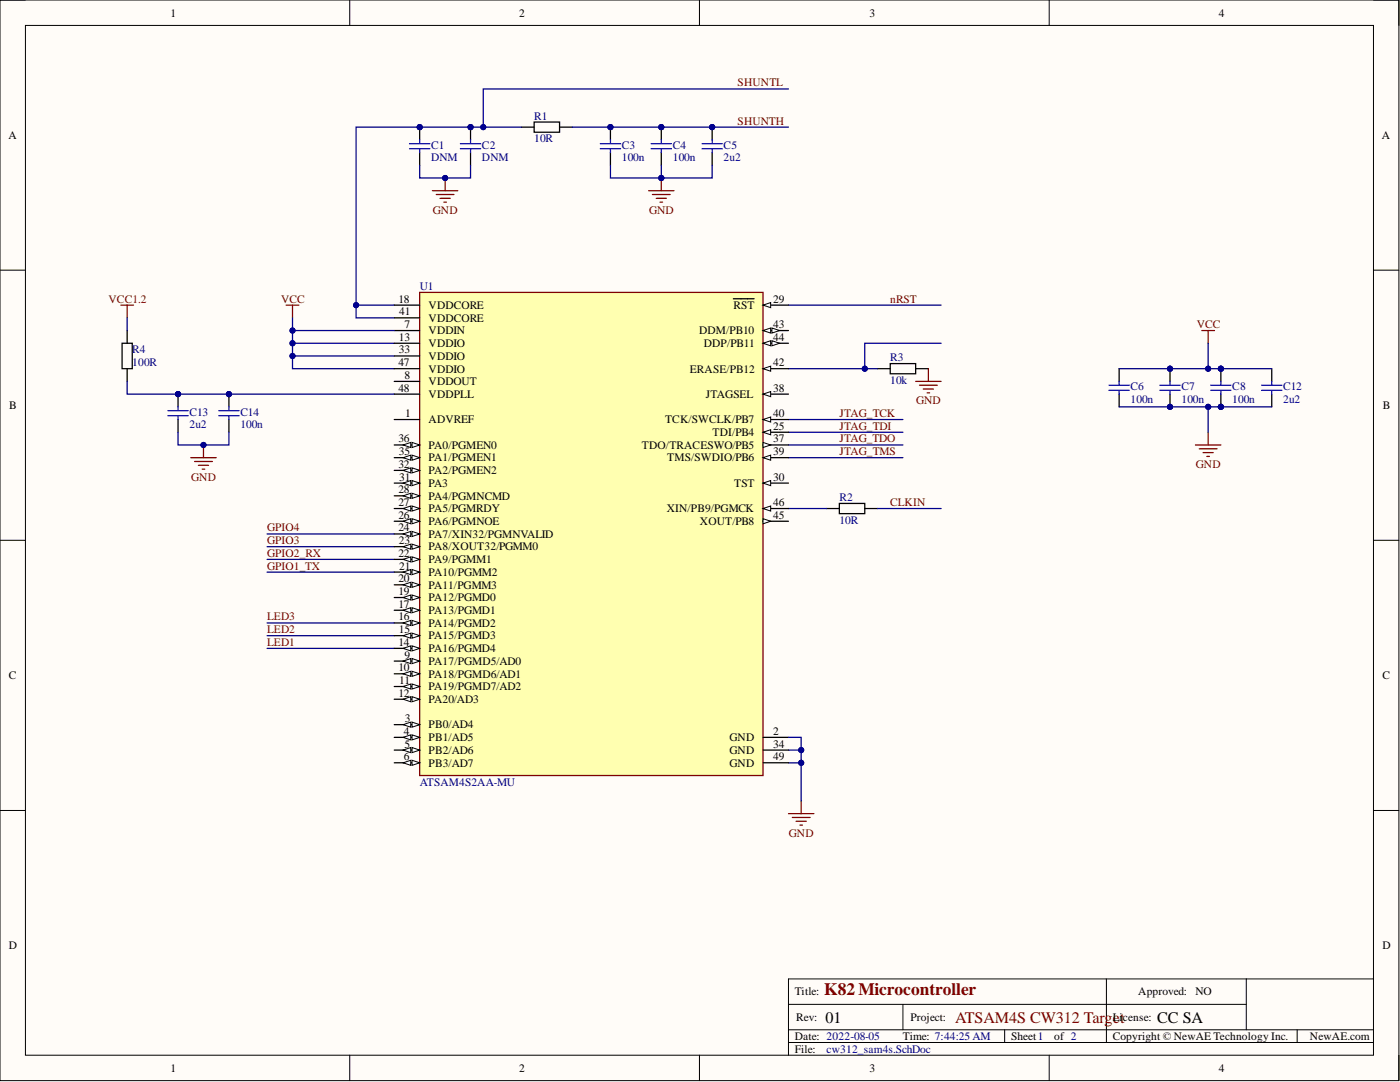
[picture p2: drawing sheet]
<svg xmlns="http://www.w3.org/2000/svg" width="279mm" height="216mm" viewBox="0 0 279 216" stroke-linecap="round" stroke-linejoin="round" font-family="sans-serif">
<defs><g id="words">
<text font-size="3.5" fill="#800000" x="164.5" y="198.6">K82 Microcontroller</text>
<g font-size="3.2">
<text x="164.7" y="204">01</text>
<text x="231" y="204">CC SA</text>
</g>
<text font-size="3.2" fill="#800000" x="190.6" y="204">ATSAM4S CW312 Target</text>
<g font-size="2.3">
<text x="34" y="3.3">1</text>
<text x="103.6" y="3.3">2</text>
<text x="173.5" y="3.3">3</text>
<text x="243.2" y="3.3">4</text>
<text x="1.7" y="27.7">A</text>
<text x="275.8" y="27.7">A</text>
<text x="79.5" y="60.4">18</text>
<text x="79.7" y="62.9">41</text>
<text x="80.7" y="65.4">7</text>
<text x="85.5" y="61.6">VDDCORE</text>
<text x="85.5" y="64.2">VDDCORE</text>
<text x="146.4" y="61.6">RST</text>
<text x="154.3" y="60.4">29</text>
<text x="154.3" y="65.4">43</text>
<text x="79.6" y="68">13</text>
<text x="79.6" y="70.5">33</text>
<text x="85.5" y="66.7">VDDIN</text>
<text x="85.5" y="69.3">VDDIO</text>
<text x="85.5" y="71.8">VDDIO</text>
<text x="139.5" y="66.7">DDM/PB10</text>
<text x="140.4" y="69.3">DDP/PB11</text>
<text x="154.3" y="68">44</text>
<text x="79.5" y="73.1">47</text>
<text x="80.7" y="75.6">8</text>
<text x="85.5" y="74.3">VDDIO</text>
<text x="85.5" y="76.9">VDDOUT</text>
<text x="137.6" y="74.3">ERASE/PB12</text>
<text x="154.3" y="73.1">42</text>
<text x="1.9" y="81.6">B</text>
<text x="79.5" y="78.1">48</text>
<text x="80.9" y="83.2">1</text>
<text x="85.5" y="79.4">VDDPLL</text>
<text x="140.9" y="79.4">JTAGSEL</text>
<text x="154.3" y="78.1">38</text>
<text x="154.3" y="83.2">40</text>
<text x="276" y="81.6">B</text>
<text x="79.5" y="88.3">36</text>
<text x="85.5" y="89.5">PA0/PGMEN0</text>
<text x="85.5" y="84.5">ADVREF</text>
<text x="128.1" y="89.5">TDO/TRACESWO/PB5</text>
<text x="132.7" y="84.5">TCK/SWCLK/PB7</text>
<text x="142.2" y="87">TDI/PB4</text>
<text x="154.3" y="85.7">25</text>
<text x="154.3" y="88.3">37</text>
<text x="79.5" y="93.4">32</text>
<text x="79.6" y="90.8">35</text>
<text x="79.7" y="95.9">31</text>
<text x="85.5" y="92.1">PA1/PGMEN1</text>
<text x="85.5" y="94.6">PA2/PGMEN2</text>
<text x="133.2" y="92.1">TMS/SWDIO/PB6</text>
<text x="154.3" y="90.8">39</text>
<text x="154.3" y="95.9">30</text>
<text x="79.5" y="98.4">28</text>
<text x="79.5" y="101">27</text>
<text x="85.5" y="97.2">PA3</text>
<text x="85.5" y="99.7">PA4/PGMNCMD</text>
<text x="146.5" y="97.2">TST</text>
<text x="154.3" y="101">46</text>
<text x="79.5" y="103.5">26</text>
<text x="79.5" y="106">24</text>
<text x="85.5" y="102.2">PA5/PGMRDY</text>
<text x="85.5" y="104.8">PA6/PGMNOE</text>
<text x="85.5" y="107.3">PA7/XIN32/PGMNVALID</text>
<text x="133.1" y="102.2">XIN/PB9/PGMCK</text>
<text x="139.7" y="104.8">XOUT/PB8</text>
<text x="154.3" y="103.5">45</text>
<text x="79.5" y="111.1">22</text>
<text x="79.6" y="108.6">23</text>
<text x="79.7" y="113.6">21</text>
<text x="85.5" y="109.8">PA8/XOUT32/PGMM0</text>
<text x="85.5" y="112.4">PA9/PGMM1</text>
<text x="79.5" y="116.2">20</text>
<text x="79.5" y="118.7">19</text>
<text x="85.5" y="114.9">PA10/PGMM2</text>
<text x="85.5" y="117.5">PA11/PGMM3</text>
<text x="85.5" y="120">PA12/PGMD0</text>
<text x="79.5" y="121.3">17</text>
<text x="79.5" y="123.8">16</text>
<text x="85.5" y="122.5">PA13/PGMD1</text>
<text x="85.5" y="125.1">PA14/PGMD2</text>
<text x="79.5" y="128.9">14</text>
<text x="79.6" y="126.3">15</text>
<text x="80.7" y="131.4">9</text>
<text x="85.5" y="127.6">PA15/PGMD3</text>
<text x="85.5" y="130.1">PA16/PGMD4</text>
<text x="1.8" y="135.5">C</text>
<text x="79.5" y="133.9">10</text>
<text x="79.7" y="136.5">11</text>
<text x="85.5" y="132.7">PA17/PGMD5/AD0</text>
<text x="85.5" y="135.2">PA18/PGMD6/AD1</text>
<text x="85.5" y="137.7">PA19/PGMD7/AD2</text>
<text x="275.9" y="135.5">C</text>
<text x="79.5" y="139">12</text>
<text x="85.5" y="140.3">PA20/AD3</text>
<text x="80.6" y="146.6">4</text>
<text x="80.7" y="149.2">5</text>
<text x="80.8" y="144.1">3</text>
<text x="85.5" y="145.4">PB0/AD4</text>
<text x="85.5" y="147.9">PB1/AD5</text>
<text x="145.6" y="147.9">GND</text>
<text x="154.3" y="146.6">2</text>
<text x="154.3" y="149.2">34</text>
<text x="80.6" y="151.7">6</text>
<text x="85.5" y="150.4">PB2/AD6</text>
<text x="85.5" y="153">PB3/AD7</text>
<text x="145.6" y="150.4">GND</text>
<text x="145.6" y="153">GND</text>
<text x="154.3" y="151.7">49</text>
<text x="1.8" y="189.4">D</text>
<text x="275.9" y="189.4">D</text>
<text x="158.6" y="198.6">Title:</text>
<text x="158.9" y="203.7">Rev:</text>
<text x="181.7" y="203.7">Project:</text>
<text x="222.1" y="203.7">License:</text>
<text x="227.2" y="198.6">Approved:</text>
<text x="238.6" y="198.6">NO</text>
<text x="158.6" y="207.5">Date: 2022-08-05</text>
<text x="180.2" y="207.5">Time: 7:44:25 AM</text>
<text x="201.8" y="207.5">Sheet1</text>
<text x="210.4" y="207.5">of 2</text>
<text x="222.1" y="207.5">Copyright © NewAE Technology Inc.</text>
<text x="261.4" y="207.5">NewAE.com</text>
<text x="34" y="213.9">1</text>
<text x="103.6" y="213.9">2</text>
<text x="158.6" y="210">File:</text>
<text x="173.5" y="213.9">3</text>
<text x="243.2" y="213.9">4</text>
</g>
<g font-size="2.3" fill="#800000">
<text x="147.2" y="17.3">SHUNTL</text>
<text x="147.2" y="24.9">SHUNTH</text>
<text x="86.4" y="42.6">GND</text>
<text x="129.5" y="42.6">GND</text>
<text x="21.7" y="60.4">VCC1.2</text>
<text x="56.1" y="60.4">VCC</text>
<text x="177.7" y="60.4">nRST</text>
<text x="238.8" y="65.4">VCC</text>
<text x="167.5" y="83.2">JTAG_TCK</text>
<text x="182.8" y="80.7">GND</text>
<text x="167.5" y="85.7">JTAG_TDI</text>
<text x="167.5" y="88.3">JTAG_TDO</text>
<text x="38.2" y="95.9">GND</text>
<text x="167.5" y="90.8">JTAG_TMS</text>
<text x="238.7" y="93.4">GND</text>
<text x="177.7" y="101">CLKIN</text>
<text x="53.3" y="106">GPIO4</text>
<text x="53.3" y="113.6">GPIO1_TX</text>
<text x="53.3" y="111.1">GPIO2_RX</text>
<text x="53.3" y="108.6">GPIO3</text>
<text x="53.3" y="123.8">LED3</text>
<text x="53.3" y="126.3">LED2</text>
<text x="53.3" y="128.9">LED1</text>
<text x="157.4" y="166.9">GND</text>
</g>
<g font-size="2.3" fill="#000080">
<text x="106.6" y="23.8">R1</text>
<text x="86" y="29.7">C1</text>
<text x="96.2" y="29.7">C2</text>
<text x="106.6" y="28.4">10R</text>
<text x="124.1" y="29.7">C3</text>
<text x="134.3" y="29.7">C4</text>
<text x="144.4" y="29.7">C5</text>
<text x="86" y="32.2">DNM</text>
<text x="96.2" y="32.2">DNM</text>
<text x="124.1" y="32.2">100n</text>
<text x="134.3" y="32.2">100n</text>
<text x="144.4" y="32.2">2u2</text>
<text x="83.8" y="57.8">U1</text>
<text x="26.4" y="70.5">R4</text>
<text x="26.4" y="73.1">100R</text>
<text x="177.7" y="72">R3</text>
<text x="177.7" y="76.6">10k</text>
<text x="225.6" y="77.9">C6</text>
<text x="235.8" y="77.9">C7</text>
<text x="245.9" y="77.9">C8</text>
<text x="256.1" y="77.9">C12</text>
<text x="37.8" y="83">C13</text>
<text x="48" y="83">C14</text>
<text x="225.6" y="80.4">100n</text>
<text x="235.8" y="80.4">100n</text>
<text x="245.9" y="80.4">100n</text>
<text x="256.1" y="80.4">2u2</text>
<text x="37.8" y="85.5">2u2</text>
<text x="48" y="85.5">100n</text>
<text x="167.5" y="100">R2</text>
<text x="167.5" y="104.5">10R</text>
<text x="83.8" y="156.8">ATSAM4S2AA-MU</text>
<text x="165" y="210">cw312_sam4s.SchDoc</text>
</g>
</g></defs>
<path d="M0 0h279.2v215.6h-279.2z" fill-rule="evenodd" fill="#fffcf8"/>
<path d="M0 0h279.2v215.6h-279.2z" fill="none" stroke="#000" stroke-width=".2"/>
<path d="M5.1 5.1h269v205.5h-269z" fill-rule="evenodd" fill="#fffcf8"/>
<g fill="none" stroke="#000" stroke-width=".2">
<path d="M0 0h5.1M5.1 5.1h269v205.5h-269zM69.8 0v5.1M139.6 0v5.1M209.4 0v5.1M274.1 0h5.1v5.1M0 53.9h5.1M274.1 53.9h5.1M0 107.8h5.1M274.1 107.8h5.1M0 161.7h5.1M274.1 161.7h5.1"/>
<path d="M220.8 195.3v12.7M248.7 195.3v10.2M274.1 195.3h-116.7v15.3M69.8 210.6v5M139.6 210.6v5M157.4 200.4h91.3M157.4 208h116.7M157.4 205.5h116.7M180.2 200.4v5.1M200.5 205.5v2.5M209.4 210.6v5M258.9 205.5v2.5"/>
<path d="M279.2 210.6v5"/>
</g>
<path d="M104.1 25.4h2.5M106.6 24.4h5.1v2h-5.1zM111.7 25.4h2.5M175.1 73.6h2.6M177.7 72.6h5v2h-5zM182.7 73.6h2.6M165 101.5h2.5M167.5 100.5h5.1v2h-5.1zM172.6 101.5h2.5" fill="none" stroke="#000" stroke-width=".25"/>
<path d="M182.7 76.1h5.1M183.5 76.9h3.6M184.3 77.6h2M185 78.4h.5M185.3 73.6v2.5" fill="none" stroke="#800000" stroke-width=".25"/>
<circle cx="142.1" cy="25.4" r=".51" fill="#000080"/>
<circle cx="142.1" cy="25.4" r=".51" fill="none" stroke="#000080" stroke-width=".2"/>
<path d="M142.1 25.4v2.5" fill="none" stroke="#000" stroke-width=".25"/>
<circle cx="142.1" cy="25.4" r=".51" fill="#000080"/>
<circle cx="142.1" cy="25.4" r=".51" fill="none" stroke="#000080" stroke-width=".2"/>
<path d="M142.1 30.4v2.6" fill="none" stroke="#000" stroke-width=".25"/>
<path d="M140.1 29.7h4.1M140.1 28.7h4.1M142.1 27.9v.8M142.1 29.7v.7" fill="none" stroke="#00f" stroke-width=".25"/>
<circle cx="132" cy="25.4" r=".51" fill="#000080"/>
<circle cx="132" cy="25.4" r=".51" fill="none" stroke="#000080" stroke-width=".2"/>
<path d="M132 25.4v2.5" fill="none" stroke="#000" stroke-width=".25"/>
<circle cx="132" cy="25.4" r=".51" fill="#000080"/>
<circle cx="132" cy="25.4" r=".51" fill="none" stroke="#000080" stroke-width=".2"/>
<path d="M132 30.4v2.6" fill="none" stroke="#000" stroke-width=".25"/>
<path d="M129.9 29.7h4.1M129.9 28.7h4.1M132 27.9v.8M132 29.7v.7" fill="none" stroke="#00f" stroke-width=".25"/>
<circle cx="121.8" cy="25.4" r=".51" fill="#000080"/>
<circle cx="121.8" cy="25.4" r=".51" fill="none" stroke="#000080" stroke-width=".2"/>
<path d="M121.8 25.4v2.5" fill="none" stroke="#000" stroke-width=".25"/>
<circle cx="121.8" cy="25.4" r=".51" fill="#000080"/>
<circle cx="121.8" cy="25.4" r=".51" fill="none" stroke="#000080" stroke-width=".2"/>
<path d="M121.8 30.4v2.6" fill="none" stroke="#000" stroke-width=".25"/>
<path d="M119.8 29.7h4.1M119.8 28.7h4.1M121.8 27.9v.8M121.8 29.7v.7" fill="none" stroke="#00f" stroke-width=".25"/>
<circle cx="93.9" cy="25.4" r=".51" fill="#000080"/>
<circle cx="93.9" cy="25.4" r=".51" fill="none" stroke="#000080" stroke-width=".2"/>
<path d="M93.9 25.4v2.5" fill="none" stroke="#000" stroke-width=".25"/>
<circle cx="93.9" cy="25.4" r=".51" fill="#000080"/>
<circle cx="93.9" cy="25.4" r=".51" fill="none" stroke="#000080" stroke-width=".2"/>
<path d="M93.9 30.4v2.6" fill="none" stroke="#000" stroke-width=".25"/>
<path d="M91.9 29.7h4M91.9 28.7h4M93.9 27.9v.8M93.9 29.7v.7" fill="none" stroke="#00f" stroke-width=".25"/>
<circle cx="83.8" cy="25.4" r=".51" fill="#000080"/>
<circle cx="83.8" cy="25.4" r=".51" fill="none" stroke="#000080" stroke-width=".2"/>
<path d="M83.8 25.4v2.5" fill="none" stroke="#000" stroke-width=".25"/>
<circle cx="83.8" cy="25.4" r=".51" fill="#000080"/>
<circle cx="83.8" cy="25.4" r=".51" fill="none" stroke="#000080" stroke-width=".2"/>
<path d="M83.8 30.4v2.6" fill="none" stroke="#000" stroke-width=".25"/>
<path d="M81.7 29.7h4.1M81.7 28.7h4.1M83.8 27.9v.8M83.8 29.7v.7" fill="none" stroke="#00f" stroke-width=".25"/>
<path d="M86.3 38.1h5.1M87.1 38.8h3.5M87.8 39.6h2M88.8 35.5v2.6M88.6 40.3h.5" fill="none" stroke="#800000" stroke-width=".25"/>
<circle cx="88.8" cy="35.5" r=".51" fill="#000080"/>
<circle cx="88.8" cy="35.5" r=".51" fill="none" stroke="#000080" stroke-width=".2"/>
<path d="M129.4 38.1h5.1M130.2 38.8h3.6M131 39.6h2M132 35.5v2.6M131.7 40.3h.5" fill="none" stroke="#800000" stroke-width=".25"/>
<circle cx="132" cy="35.5" r=".51" fill="#000080"/>
<circle cx="132" cy="35.5" r=".51" fill="none" stroke="#000080" stroke-width=".2"/>
<path d="M223.3 73.6v2.5M223.3 78.6v2.6" fill="none" stroke="#000" stroke-width=".25"/>
<path d="M221.3 77.9h4.1M221.3 76.9h4.1M223.3 76.1v.8M223.3 77.9v.7" fill="none" stroke="#00f" stroke-width=".25"/>
<circle cx="233.5" cy="73.6" r=".51" fill="#000080"/>
<circle cx="233.5" cy="73.6" r=".51" fill="none" stroke="#000080" stroke-width=".2"/>
<circle cx="233.5" cy="81.2" r=".51" fill="#000080"/>
<circle cx="233.5" cy="81.2" r=".51" fill="none" stroke="#000080" stroke-width=".2"/>
<path d="M233.5 73.6v2.5" fill="none" stroke="#000" stroke-width=".25"/>
<circle cx="233.5" cy="73.6" r=".51" fill="#000080"/>
<circle cx="233.5" cy="73.6" r=".51" fill="none" stroke="#000080" stroke-width=".2"/>
<path d="M233.5 78.6v2.6" fill="none" stroke="#000" stroke-width=".25"/>
<circle cx="233.5" cy="81.2" r=".51" fill="#000080"/>
<circle cx="233.5" cy="81.2" r=".51" fill="none" stroke="#000080" stroke-width=".2"/>
<path d="M231.5 77.9h4M231.5 76.9h4M233.5 76.1v.8M233.5 77.9v.7" fill="none" stroke="#00f" stroke-width=".25"/>
<circle cx="243.7" cy="73.6" r=".51" fill="#000080"/>
<circle cx="243.7" cy="73.6" r=".51" fill="none" stroke="#000080" stroke-width=".2"/>
<circle cx="243.7" cy="81.2" r=".51" fill="#000080"/>
<circle cx="243.7" cy="81.2" r=".51" fill="none" stroke="#000080" stroke-width=".2"/>
<path d="M243.7 73.6v2.5" fill="none" stroke="#000" stroke-width=".25"/>
<circle cx="243.7" cy="73.6" r=".51" fill="#000080"/>
<circle cx="243.7" cy="73.6" r=".51" fill="none" stroke="#000080" stroke-width=".2"/>
<path d="M243.7 78.6v2.6" fill="none" stroke="#000" stroke-width=".25"/>
<circle cx="243.7" cy="81.2" r=".51" fill="#000080"/>
<circle cx="243.7" cy="81.2" r=".51" fill="none" stroke="#000080" stroke-width=".2"/>
<path d="M241.6 77.9h4.1M241.6 76.9h4.1M243.7 76.1v.8M243.7 77.9v.7" fill="none" stroke="#00f" stroke-width=".25"/>
<g fill="none" stroke="#800000" stroke-width=".25">
<path d="M24.1 60.9h2.5M25.4 60.9v2.5M57.1 60.9h2.5M58.4 60.9v2.5M239.8 66h2.6M241.1 66v2.5M238.6 88.8h5.1M239.3 89.5h3.6M240.1 90.3h2M240.9 91.1h.5M241.1 86.3v2.5M159.9 159.8v2.6"/>
<path d="M157.4 162.4h5M158.1 163.1h3.6M158.9 163.9h2M159.6 164.6h.5"/>
</g>
<path d="M24.4 68.5h2v5.1h-2zM25.4 66v2.5M25.4 73.6v2.5" fill="none" stroke="#000" stroke-width=".25"/>
<circle cx="35.5" cy="78.6" r=".51" fill="#000080"/>
<circle cx="35.5" cy="78.6" r=".51" fill="none" stroke="#000080" stroke-width=".2"/>
<path d="M35.5 78.6v2.6" fill="none" stroke="#000" stroke-width=".25"/>
<circle cx="35.5" cy="78.6" r=".51" fill="#000080"/>
<circle cx="35.5" cy="78.6" r=".51" fill="none" stroke="#000080" stroke-width=".2"/>
<path d="M35.5 83.7v2.6" fill="none" stroke="#000" stroke-width=".25"/>
<path d="M33.5 83h4.1M33.5 81.9h4.1M35.5 81.2v.7M35.5 83v.7" fill="none" stroke="#00f" stroke-width=".25"/>
<circle cx="45.7" cy="78.6" r=".51" fill="#000080"/>
<circle cx="45.7" cy="78.6" r=".51" fill="none" stroke="#000080" stroke-width=".2"/>
<path d="M45.7 78.6v2.6" fill="none" stroke="#000" stroke-width=".25"/>
<circle cx="45.7" cy="78.6" r=".51" fill="#000080"/>
<circle cx="45.7" cy="78.6" r=".51" fill="none" stroke="#000080" stroke-width=".2"/>
<path d="M253.8 73.6v2.5M253.8 78.6v2.6M45.7 83.7v2.6" fill="none" stroke="#000" stroke-width=".25"/>
<path d="M251.8 77.9h4M251.8 76.9h4M253.8 76.1v.8M253.8 77.9v.7M43.7 83h4M43.7 81.9h4M45.7 81.2v.7M45.7 83v.7" fill="none" stroke="#00f" stroke-width=".25"/>
<path d="M38.1 91.3h5M38.8 92.1h3.6M39.6 92.8h2M40.4 93.6h.5M40.6 88.8v2.5" fill="none" stroke="#800000" stroke-width=".25"/>
<circle cx="40.6" cy="88.8" r=".51" fill="#000080"/>
<circle cx="40.6" cy="88.8" r=".51" fill="none" stroke="#000080" stroke-width=".2"/>
<path d="M114.2 25.4h43.2M157.4 101.5h7.6M175.1 101.5h12.7" fill="none" stroke="#000080" stroke-width=".25"/>
<circle cx="121.8" cy="25.4" r=".51" fill="#000080"/>
<circle cx="121.8" cy="25.4" r=".51" fill="none" stroke="#000080" stroke-width=".2"/>
<circle cx="132" cy="25.4" r=".51" fill="#000080"/>
<circle cx="132" cy="25.4" r=".51" fill="none" stroke="#000080" stroke-width=".2"/>
<circle cx="142.1" cy="25.4" r=".51" fill="#000080"/>
<circle cx="142.1" cy="25.4" r=".51" fill="none" stroke="#000080" stroke-width=".2"/>
<path d="M157.4 17.8h-61v7.6" fill="none" stroke="#000080" stroke-width=".25"/>
<circle cx="96.4" cy="25.4" r=".51" fill="#000080"/>
<circle cx="96.4" cy="25.4" r=".51" fill="none" stroke="#000080" stroke-width=".2"/>
<path d="M132 33v2.5" fill="none" stroke="#000080" stroke-width=".25"/>
<circle cx="132" cy="35.5" r=".51" fill="#000080"/>
<circle cx="132" cy="35.5" r=".51" fill="none" stroke="#000080" stroke-width=".2"/>
<path d="M83.8 33v2.5h10.1v-2.5" fill="none" stroke="#000080" stroke-width=".25"/>
<circle cx="88.8" cy="35.5" r=".51" fill="#000080"/>
<circle cx="88.8" cy="35.5" r=".51" fill="none" stroke="#000080" stroke-width=".2"/>
<path d="M241.1 81.2v5.1M53.3 109.1h25.4M53.3 106.5h25.4M53.3 124.3h25.4M53.3 126.8h25.4M53.3 129.4h25.4" fill="none" stroke="#000080" stroke-width=".25"/>
<circle cx="241.1" cy="81.2" r=".51" fill="#000080"/>
<circle cx="241.1" cy="81.2" r=".51" fill="none" stroke="#000080" stroke-width=".2"/>
<path d="M241.1 68.5v5.1" fill="none" stroke="#000080" stroke-width=".25"/>
<circle cx="241.1" cy="73.6" r=".51" fill="#000080"/>
<circle cx="241.1" cy="73.6" r=".51" fill="none" stroke="#000080" stroke-width=".2"/>
<path d="M157.4 149.7h2.5v10.1" fill="none" stroke="#000080" stroke-width=".25"/>
<circle cx="159.9" cy="149.7" r=".51" fill="#000080"/>
<circle cx="159.9" cy="149.7" r=".51" fill="none" stroke="#000080" stroke-width=".2"/>
<circle cx="159.9" cy="152.2" r=".51" fill="#000080"/>
<circle cx="159.9" cy="152.2" r=".51" fill="none" stroke="#000080" stroke-width=".2"/>
<path d="M157.4 152.2h2.5" fill="none" stroke="#000080" stroke-width=".25"/>
<circle cx="159.9" cy="152.2" r=".51" fill="#000080"/>
<circle cx="159.9" cy="152.2" r=".51" fill="none" stroke="#000080" stroke-width=".2"/>
<path d="M58.4 71h20.3" fill="none" stroke="#000080" stroke-width=".25"/>
<circle cx="58.4" cy="71" r=".51" fill="#000080"/>
<circle cx="58.4" cy="71" r=".51" fill="none" stroke="#000080" stroke-width=".2"/>
<path d="M58.4 68.5h20.3" fill="none" stroke="#000080" stroke-width=".25"/>
<circle cx="58.4" cy="68.5" r=".51" fill="#000080"/>
<circle cx="58.4" cy="68.5" r=".51" fill="none" stroke="#000080" stroke-width=".2"/>
<path d="M121.8 33v2.5h20.3v-2.5" fill="none" stroke="#000080" stroke-width=".25"/>
<circle cx="132" cy="35.5" r=".51" fill="#000080"/>
<circle cx="132" cy="35.5" r=".51" fill="none" stroke="#000080" stroke-width=".2"/>
<path d="M104.1 25.4h-33v35.5h7.6" fill="none" stroke="#000080" stroke-width=".25"/>
<circle cx="71.1" cy="60.9" r=".51" fill="#000080"/>
<circle cx="71.1" cy="60.9" r=".51" fill="none" stroke="#000080" stroke-width=".2"/>
<circle cx="83.8" cy="25.4" r=".51" fill="#000080"/>
<circle cx="83.8" cy="25.4" r=".51" fill="none" stroke="#000080" stroke-width=".2"/>
<circle cx="93.9" cy="25.4" r=".51" fill="#000080"/>
<circle cx="93.9" cy="25.4" r=".51" fill="none" stroke="#000080" stroke-width=".2"/>
<circle cx="96.4" cy="25.4" r=".51" fill="#000080"/>
<circle cx="96.4" cy="25.4" r=".51" fill="none" stroke="#000080" stroke-width=".2"/>
<path d="M71.1 60.9v2.5h7.6" fill="none" stroke="#000080" stroke-width=".25"/>
<circle cx="71.1" cy="60.9" r=".51" fill="#000080"/>
<circle cx="71.1" cy="60.9" r=".51" fill="none" stroke="#000080" stroke-width=".2"/>
<path d="M157.4 73.6h17.7M157.4 60.9h30.4" fill="none" stroke="#000080" stroke-width=".25"/>
<circle cx="172.6" cy="73.6" r=".51" fill="#000080"/>
<circle cx="172.6" cy="73.6" r=".51" fill="none" stroke="#000080" stroke-width=".2"/>
<path d="M187.8 68.5h-15.2v5.1" fill="none" stroke="#000080" stroke-width=".25"/>
<circle cx="172.6" cy="73.6" r=".51" fill="#000080"/>
<circle cx="172.6" cy="73.6" r=".51" fill="none" stroke="#000080" stroke-width=".2"/>
<path d="M58.4 63.4v10.2h20.3M157.4 83.7h22.8M157.4 86.3h22.8M157.4 88.8h22.8M157.4 91.3h22.8" fill="none" stroke="#000080" stroke-width=".25"/>
<circle cx="58.4" cy="71" r=".51" fill="#000080"/>
<circle cx="58.4" cy="71" r=".51" fill="none" stroke="#000080" stroke-width=".2"/>
<circle cx="58.4" cy="68.5" r=".51" fill="#000080"/>
<circle cx="58.4" cy="68.5" r=".51" fill="none" stroke="#000080" stroke-width=".2"/>
<circle cx="58.4" cy="66" r=".51" fill="#000080"/>
<circle cx="58.4" cy="66" r=".51" fill="none" stroke="#000080" stroke-width=".2"/>
<path d="M25.4 76.1v2.5h53.3" fill="none" stroke="#000080" stroke-width=".25"/>
<circle cx="45.7" cy="78.6" r=".51" fill="#000080"/>
<circle cx="45.7" cy="78.6" r=".51" fill="none" stroke="#000080" stroke-width=".2"/>
<circle cx="35.5" cy="78.6" r=".51" fill="#000080"/>
<circle cx="35.5" cy="78.6" r=".51" fill="none" stroke="#000080" stroke-width=".2"/>
<path d="M25.4 63.4v2.6M35.5 86.3v2.5h10.2v-2.5" fill="none" stroke="#000080" stroke-width=".25"/>
<circle cx="40.6" cy="88.8" r=".51" fill="#000080"/>
<circle cx="40.6" cy="88.8" r=".51" fill="none" stroke="#000080" stroke-width=".2"/>
<path d="M223.3 81.2h20.4M53.3 111.6h25.4M53.3 114.2h25.4" fill="none" stroke="#000080" stroke-width=".25"/>
<circle cx="233.5" cy="81.2" r=".51" fill="#000080"/>
<circle cx="233.5" cy="81.2" r=".51" fill="none" stroke="#000080" stroke-width=".2"/>
<circle cx="241.1" cy="81.2" r=".51" fill="#000080"/>
<circle cx="241.1" cy="81.2" r=".51" fill="none" stroke="#000080" stroke-width=".2"/>
<circle cx="243.7" cy="81.2" r=".51" fill="#000080"/>
<circle cx="243.7" cy="81.2" r=".51" fill="none" stroke="#000080" stroke-width=".2"/>
<path d="M223.3 73.6h20.4" fill="none" stroke="#000080" stroke-width=".25"/>
<circle cx="233.5" cy="73.6" r=".51" fill="#000080"/>
<circle cx="233.5" cy="73.6" r=".51" fill="none" stroke="#000080" stroke-width=".2"/>
<circle cx="241.1" cy="73.6" r=".51" fill="#000080"/>
<circle cx="241.1" cy="73.6" r=".51" fill="none" stroke="#000080" stroke-width=".2"/>
<circle cx="243.7" cy="73.6" r=".51" fill="#000080"/>
<circle cx="243.7" cy="73.6" r=".51" fill="none" stroke="#000080" stroke-width=".2"/>
<path d="M243.7 73.6h10.1" fill="none" stroke="#000080" stroke-width=".25"/>
<circle cx="243.7" cy="73.6" r=".51" fill="#000080"/>
<circle cx="243.7" cy="73.6" r=".51" fill="none" stroke="#000080" stroke-width=".2"/>
<path d="M243.7 81.2h10.1" fill="none" stroke="#000080" stroke-width=".25"/>
<circle cx="243.7" cy="81.2" r=".51" fill="#000080"/>
<circle cx="243.7" cy="81.2" r=".51" fill="none" stroke="#000080" stroke-width=".2"/>
<path d="M83.8 58.3h68.5v96.4h-68.5z" fill-rule="evenodd" fill="#ffffb0"/>
<path d="M83.8 58.3h68.5v96.4h-68.5z" fill="none" stroke="#800000" stroke-width=".25"/>
<path d="M78.7 60.9h5.1M78.7 63.4h5.1M78.7 66h5.1M78.7 68.5h5.1M78.7 71h5.1M78.7 73.6h5.1M78.7 76.1h5.1M78.7 78.6h5.1M78.7 144.6h5.1" fill="none" stroke="#000" stroke-width=".25"/>
<path d="M82.2 144.1l1.6 .5-1.6 .5z" fill="#f8fcff"/>
<path d="M82.2 144.1l1.6 .5-1.6 .5z" fill="none" stroke="#000" stroke-width=".2"/>
<path d="M80.5 144.6l1.5-.5v1z" fill="#f8fcff"/>
<path d="M80.5 144.6l1.5-.5v1z" fill="none" stroke="#000" stroke-width=".2"/>
<path d="M78.7 147.1h5.1" fill="none" stroke="#000" stroke-width=".25"/>
<path d="M82.2 146.6l1.6 .5-1.6 .5z" fill="#f8fcff"/>
<path d="M82.2 146.6l1.6 .5-1.6 .5z" fill="none" stroke="#000" stroke-width=".2"/>
<path d="M80.5 147.1l1.5-.5v1z" fill="#f8fcff"/>
<path d="M80.5 147.1l1.5-.5v1z" fill="none" stroke="#000" stroke-width=".2"/>
<path d="M78.7 149.7h5.1" fill="none" stroke="#000" stroke-width=".25"/>
<path d="M82.2 149.2l1.6 .5-1.6 .5z" fill="#f8fcff"/>
<path d="M82.2 149.2l1.6 .5-1.6 .5z" fill="none" stroke="#000" stroke-width=".2"/>
<path d="M80.5 149.7l1.5-.5v1z" fill="#f8fcff"/>
<path d="M80.5 149.7l1.5-.5v1z" fill="none" stroke="#000" stroke-width=".2"/>
<path d="M78.7 152.2h5.1" fill="none" stroke="#000" stroke-width=".25"/>
<path d="M82.2 151.7l1.6 .5-1.6 .5z" fill="#f8fcff"/>
<path d="M82.2 151.7l1.6 .5-1.6 .5z" fill="none" stroke="#000" stroke-width=".2"/>
<path d="M80.5 152.2l1.5-.5v1z" fill="#f8fcff"/>
<path d="M80.5 152.2l1.5-.5v1z" fill="none" stroke="#000" stroke-width=".2"/>
<path d="M78.7 88.8h5.1" fill="none" stroke="#000" stroke-width=".25"/>
<path d="M82.2 88.3l1.6 .5-1.6 .5z" fill="#f8fcff"/>
<path d="M82.2 88.3l1.6 .5-1.6 .5z" fill="none" stroke="#000" stroke-width=".2"/>
<path d="M80.5 88.8l1.5-.5v1z" fill="#f8fcff"/>
<path d="M80.5 88.8l1.5-.5v1z" fill="none" stroke="#000" stroke-width=".2"/>
<path d="M78.7 91.3h5.1" fill="none" stroke="#000" stroke-width=".25"/>
<path d="M82.2 90.8l1.6 .5-1.6 .5z" fill="#f8fcff"/>
<path d="M82.2 90.8l1.6 .5-1.6 .5z" fill="none" stroke="#000" stroke-width=".2"/>
<path d="M80.5 91.3l1.5-.5v1z" fill="#f8fcff"/>
<path d="M80.5 91.3l1.5-.5v1z" fill="none" stroke="#000" stroke-width=".2"/>
<path d="M78.7 93.9h5.1" fill="none" stroke="#000" stroke-width=".25"/>
<path d="M82.2 93.4l1.6 .5-1.6 .5z" fill="#f8fcff"/>
<path d="M82.2 93.4l1.6 .5-1.6 .5z" fill="none" stroke="#000" stroke-width=".2"/>
<path d="M80.5 93.9l1.5-.5v1z" fill="#f8fcff"/>
<path d="M80.5 93.9l1.5-.5v1z" fill="none" stroke="#000" stroke-width=".2"/>
<path d="M78.7 96.4h5.1" fill="none" stroke="#000" stroke-width=".25"/>
<path d="M82.2 95.9l1.6 .5-1.6 .5z" fill="#f8fcff"/>
<path d="M82.2 95.9l1.6 .5-1.6 .5z" fill="none" stroke="#000" stroke-width=".2"/>
<path d="M80.5 96.4l1.5-.5v1z" fill="#f8fcff"/>
<path d="M80.5 96.4l1.5-.5v1z" fill="none" stroke="#000" stroke-width=".2"/>
<path d="M78.7 98.9h5.1" fill="none" stroke="#000" stroke-width=".25"/>
<path d="M82.2 98.4l1.6 .5-1.6 .5z" fill="#f8fcff"/>
<path d="M82.2 98.4l1.6 .5-1.6 .5z" fill="none" stroke="#000" stroke-width=".2"/>
<path d="M80.5 98.9l1.5-.5v1z" fill="#f8fcff"/>
<path d="M80.5 98.9l1.5-.5v1z" fill="none" stroke="#000" stroke-width=".2"/>
<path d="M78.7 101.5h5.1" fill="none" stroke="#000" stroke-width=".25"/>
<path d="M82.2 101l1.6 .5-1.6 .5z" fill="#f8fcff"/>
<path d="M82.2 101l1.6 .5-1.6 .5z" fill="none" stroke="#000" stroke-width=".2"/>
<path d="M80.5 101.5l1.5-.5v1z" fill="#f8fcff"/>
<path d="M80.5 101.5l1.5-.5v1z" fill="none" stroke="#000" stroke-width=".2"/>
<path d="M78.7 104h5.1" fill="none" stroke="#000" stroke-width=".25"/>
<path d="M82.2 103.5l1.6 .5-1.6 .5z" fill="#f8fcff"/>
<path d="M82.2 103.5l1.6 .5-1.6 .5z" fill="none" stroke="#000" stroke-width=".2"/>
<path d="M80.5 104l1.5-.5v1z" fill="#f8fcff"/>
<path d="M80.5 104l1.5-.5v1z" fill="none" stroke="#000" stroke-width=".2"/>
<path d="M78.7 106.5h5.1" fill="none" stroke="#000" stroke-width=".25"/>
<path d="M82.2 106l1.6 .5-1.6 .6z" fill="#f8fcff"/>
<path d="M82.2 106l1.6 .5-1.6 .6z" fill="none" stroke="#000" stroke-width=".2"/>
<path d="M80.5 106.5l1.5-.5v1.1z" fill="#f8fcff"/>
<path d="M80.5 106.5l1.5-.5v1.1z" fill="none" stroke="#000" stroke-width=".2"/>
<path d="M78.7 109.1h5.1" fill="none" stroke="#000" stroke-width=".25"/>
<path d="M82.2 108.6l1.6 .5-1.6 .5z" fill="#f8fcff"/>
<path d="M82.2 108.6l1.6 .5-1.6 .5z" fill="none" stroke="#000" stroke-width=".2"/>
<path d="M80.5 109.1l1.5-.5v1z" fill="#f8fcff"/>
<path d="M80.5 109.1l1.5-.5v1z" fill="none" stroke="#000" stroke-width=".2"/>
<path d="M78.7 111.6h5.1" fill="none" stroke="#000" stroke-width=".25"/>
<path d="M82.2 111.1l1.6 .5-1.6 .5z" fill="#f8fcff"/>
<path d="M82.2 111.1l1.6 .5-1.6 .5z" fill="none" stroke="#000" stroke-width=".2"/>
<path d="M80.5 111.6l1.5-.5v1z" fill="#f8fcff"/>
<path d="M80.5 111.6l1.5-.5v1z" fill="none" stroke="#000" stroke-width=".2"/>
<path d="M78.7 114.2h5.1" fill="none" stroke="#000" stroke-width=".25"/>
<path d="M82.2 113.6l1.6 .6-1.6 .5z" fill="#f8fcff"/>
<path d="M82.2 113.6l1.6 .6-1.6 .5z" fill="none" stroke="#000" stroke-width=".2"/>
<path d="M80.5 114.2l1.5-.6v1.1z" fill="#f8fcff"/>
<path d="M80.5 114.2l1.5-.6v1.1z" fill="none" stroke="#000" stroke-width=".2"/>
<path d="M78.7 116.7h5.1" fill="none" stroke="#000" stroke-width=".25"/>
<path d="M82.2 116.2l1.6 .5-1.6 .5z" fill="#f8fcff"/>
<path d="M82.2 116.2l1.6 .5-1.6 .5z" fill="none" stroke="#000" stroke-width=".2"/>
<path d="M80.5 116.7l1.5-.5v1z" fill="#f8fcff"/>
<path d="M80.5 116.7l1.5-.5v1z" fill="none" stroke="#000" stroke-width=".2"/>
<path d="M78.7 119.2h5.1" fill="none" stroke="#000" stroke-width=".25"/>
<path d="M82.2 118.7l1.6 .5-1.6 .5z" fill="#f8fcff"/>
<path d="M82.2 118.7l1.6 .5-1.6 .5z" fill="none" stroke="#000" stroke-width=".2"/>
<path d="M80.5 119.2l1.5-.5v1z" fill="#f8fcff"/>
<path d="M80.5 119.2l1.5-.5v1z" fill="none" stroke="#000" stroke-width=".2"/>
<path d="M78.7 121.8h5.1" fill="none" stroke="#000" stroke-width=".25"/>
<path d="M82.2 121.3l1.6 .5-1.6 .5z" fill="#f8fcff"/>
<path d="M82.2 121.3l1.6 .5-1.6 .5z" fill="none" stroke="#000" stroke-width=".2"/>
<path d="M80.5 121.8l1.5-.5v1z" fill="#f8fcff"/>
<path d="M80.5 121.8l1.5-.5v1z" fill="none" stroke="#000" stroke-width=".2"/>
<path d="M78.7 124.3h5.1" fill="none" stroke="#000" stroke-width=".25"/>
<path d="M82.2 123.8l1.6 .5-1.6 .5z" fill="#f8fcff"/>
<path d="M82.2 123.8l1.6 .5-1.6 .5z" fill="none" stroke="#000" stroke-width=".2"/>
<path d="M80.5 124.3l1.5-.5v1z" fill="#f8fcff"/>
<path d="M80.5 124.3l1.5-.5v1z" fill="none" stroke="#000" stroke-width=".2"/>
<path d="M78.7 126.8h5.1" fill="none" stroke="#000" stroke-width=".25"/>
<path d="M82.2 126.3l1.6 .5-1.6 .5z" fill="#f8fcff"/>
<path d="M82.2 126.3l1.6 .5-1.6 .5z" fill="none" stroke="#000" stroke-width=".2"/>
<path d="M80.5 126.8l1.5-.5v1z" fill="#f8fcff"/>
<path d="M80.5 126.8l1.5-.5v1z" fill="none" stroke="#000" stroke-width=".2"/>
<path d="M78.7 129.4h5.1" fill="none" stroke="#000" stroke-width=".25"/>
<path d="M82.2 128.9l1.6 .5-1.6 .5z" fill="#f8fcff"/>
<path d="M82.2 128.9l1.6 .5-1.6 .5z" fill="none" stroke="#000" stroke-width=".2"/>
<path d="M80.5 129.4l1.5-.5v1z" fill="#f8fcff"/>
<path d="M80.5 129.4l1.5-.5v1z" fill="none" stroke="#000" stroke-width=".2"/>
<path d="M78.7 131.9h5.1" fill="none" stroke="#000" stroke-width=".25"/>
<path d="M82.2 131.4l1.6 .5-1.6 .5z" fill="#f8fcff"/>
<path d="M82.2 131.4l1.6 .5-1.6 .5z" fill="none" stroke="#000" stroke-width=".2"/>
<path d="M80.5 131.9l1.5-.5v1z" fill="#f8fcff"/>
<path d="M80.5 131.9l1.5-.5v1z" fill="none" stroke="#000" stroke-width=".2"/>
<path d="M78.7 134.5h5.1" fill="none" stroke="#000" stroke-width=".25"/>
<path d="M82.2 133.9l1.6 .6-1.6 .5z" fill="#f8fcff"/>
<path d="M82.2 133.9l1.6 .6-1.6 .5z" fill="none" stroke="#000" stroke-width=".2"/>
<path d="M80.5 134.5l1.5-.6v1.1z" fill="#f8fcff"/>
<path d="M80.5 134.5l1.5-.6v1.1z" fill="none" stroke="#000" stroke-width=".2"/>
<path d="M78.7 137h5.1" fill="none" stroke="#000" stroke-width=".25"/>
<path d="M82.2 136.5l1.6 .5-1.6 .5z" fill="#f8fcff"/>
<path d="M82.2 136.5l1.6 .5-1.6 .5z" fill="none" stroke="#000" stroke-width=".2"/>
<path d="M80.5 137l1.5-.5v1z" fill="#f8fcff"/>
<path d="M80.5 137l1.5-.5v1z" fill="none" stroke="#000" stroke-width=".2"/>
<path d="M78.7 139.5h5.1" fill="none" stroke="#000" stroke-width=".25"/>
<path d="M82.2 139l1.6 .5-1.6 .5z" fill="#f8fcff"/>
<path d="M82.2 139l1.6 .5-1.6 .5z" fill="none" stroke="#000" stroke-width=".2"/>
<path d="M80.5 139.5l1.5-.5v1z" fill="#f8fcff"/>
<path d="M80.5 139.5l1.5-.5v1z" fill="none" stroke="#000" stroke-width=".2"/>
<path d="M152.3 60.9h5.1" fill="none" stroke="#000" stroke-width=".25"/>
<path d="M152.3 60.9l1.5-.5v1z" fill="#f8fcff"/>
<path d="M152.3 60.9l1.5-.5v1z" fill="none" stroke="#000" stroke-width=".2"/>
<path d="M146.4 59.6h4.1M152.3 66h5.1M78.7 83.7h5.1" fill="none" stroke="#000" stroke-width=".25"/>
<path d="M152.3 66l1.5-.6v1.1z" fill="#f8fcff"/>
<path d="M152.3 66l1.5-.6v1.1z" fill="none" stroke="#000" stroke-width=".2"/>
<path d="M154.1 65.4l1.5 .6-1.5 .5z" fill="#f8fcff"/>
<path d="M154.1 65.4l1.5 .6-1.5 .5z" fill="none" stroke="#000" stroke-width=".2"/>
<path d="M152.3 68.5h5.1" fill="none" stroke="#000" stroke-width=".25"/>
<path d="M152.3 68.5l1.5-.5v1z" fill="#f8fcff"/>
<path d="M152.3 68.5l1.5-.5v1z" fill="none" stroke="#000" stroke-width=".2"/>
<path d="M154.1 68l1.5 .5-1.5 .5z" fill="#f8fcff"/>
<path d="M154.1 68l1.5 .5-1.5 .5z" fill="none" stroke="#000" stroke-width=".2"/>
<path d="M152.3 73.6h5.1" fill="none" stroke="#000" stroke-width=".25"/>
<path d="M152.3 73.6l1.5-.5v1z" fill="#f8fcff"/>
<path d="M152.3 73.6l1.5-.5v1z" fill="none" stroke="#000" stroke-width=".2"/>
<path d="M152.3 78.6h5.1" fill="none" stroke="#000" stroke-width=".25"/>
<path d="M152.3 78.6l1.5-.5v1z" fill="#f8fcff"/>
<path d="M152.3 78.6l1.5-.5v1z" fill="none" stroke="#000" stroke-width=".2"/>
<path d="M152.3 83.7h5.1" fill="none" stroke="#000" stroke-width=".25"/>
<path d="M152.3 83.7l1.5-.5v1z" fill="#f8fcff"/>
<path d="M152.3 83.7l1.5-.5v1z" fill="none" stroke="#000" stroke-width=".2"/>
<path d="M152.3 86.3h5.1" fill="none" stroke="#000" stroke-width=".25"/>
<path d="M152.3 86.3l1.5-.6v1.1z" fill="#f8fcff"/>
<path d="M152.3 86.3l1.5-.6v1.1z" fill="none" stroke="#000" stroke-width=".2"/>
<path d="M152.3 88.8h5.1" fill="none" stroke="#000" stroke-width=".25"/>
<path d="M152.3 88.3l1.5 .5-1.5 .5z" fill="#f8fcff"/>
<path d="M152.3 88.3l1.5 .5-1.5 .5z" fill="none" stroke="#000" stroke-width=".2"/>
<path d="M152.3 91.3h5.1" fill="none" stroke="#000" stroke-width=".25"/>
<path d="M152.3 91.3l1.5-.5v1z" fill="#f8fcff"/>
<path d="M152.3 91.3l1.5-.5v1z" fill="none" stroke="#000" stroke-width=".2"/>
<path d="M152.3 96.4h5.1" fill="none" stroke="#000" stroke-width=".25"/>
<path d="M152.3 96.4l1.5-.5v1z" fill="#f8fcff"/>
<path d="M152.3 96.4l1.5-.5v1z" fill="none" stroke="#000" stroke-width=".2"/>
<path d="M152.3 101.5h5.1" fill="none" stroke="#000" stroke-width=".25"/>
<path d="M152.3 101.5l1.5-.5v1z" fill="#f8fcff"/>
<path d="M152.3 101.5l1.5-.5v1z" fill="none" stroke="#000" stroke-width=".2"/>
<path d="M152.3 104h5.1" fill="none" stroke="#000" stroke-width=".25"/>
<path d="M152.3 103.5l1.5 .5-1.5 .5z" fill="#f8fcff"/>
<path d="M152.3 103.5l1.5 .5-1.5 .5z" fill="none" stroke="#000" stroke-width=".2"/>
<path d="M152.3 147.1h5.1M152.3 149.7h5.1M152.3 152.2h5.1" fill="none" stroke="#000" stroke-width=".25"/>
<path d="M157.4 147.1h2.5v2.6" fill="none" stroke="#000080" stroke-width=".25"/>
<circle cx="159.9" cy="149.7" r=".51" fill="#000080"/>
<circle cx="159.9" cy="149.7" r=".51" fill="none" stroke="#000080" stroke-width=".2"/>
<path d="M58.4 66h20.3" fill="none" stroke="#000080" stroke-width=".25"/>
<circle cx="58.4" cy="66" r=".51" fill="#000080"/>
<circle cx="58.4" cy="66" r=".51" fill="none" stroke="#000080" stroke-width=".2"/>
<use href="#words"/>
</svg>
